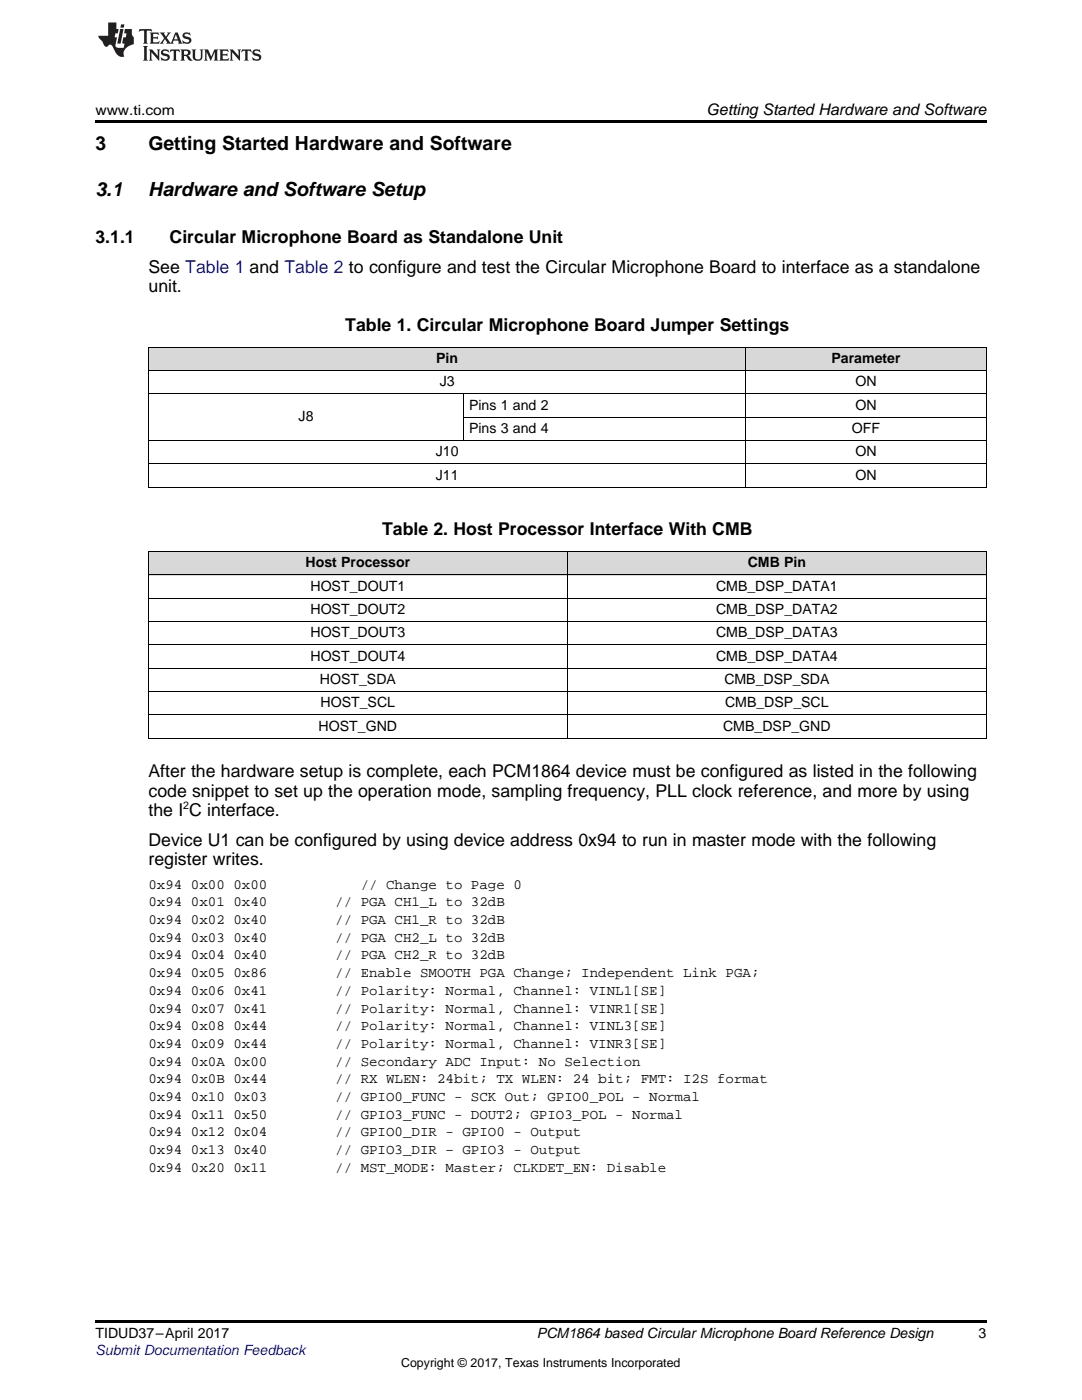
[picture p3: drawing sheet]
<svg xmlns="http://www.w3.org/2000/svg" width="216mm" height="279mm" viewBox="0 0 216 279" stroke-linecap="round" stroke-linejoin="round" font-family="sans-serif">
<defs><g id="words">
<g font-size="3.9">
<text x="19" y="30">3</text>
<text x="29.6" y="30">Getting Started Hardware and Software</text>
<text x="19" y="39.2">3.1</text>
<text x="29.6" y="39.2">Hardware and Software Setup</text>
</g>
<g font-size="3.5">
<text x="19" y="48.4">3.1.1</text>
<text x="33.8" y="48.4">Circular Microphone Board as Standalone Unit</text>
<text x="29.6" y="54.4">See Table 1 and Table 2 to configure and test the Circular Microphone Board to interface as a standalone</text>
<text x="29.6" y="58.3">unit.</text>
<text x="68.9" y="66">Table 1. Circular Microphone Board Jumper Settings</text>
<text x="76.2" y="106.8">Table 2. Host Processor Interface With CMB</text>
<text x="29.6" y="155.1">After the hardware setup is complete, each PCM1864 device must be configured as listed in the following</text>
<text x="29.6" y="159">code snippet to set up the operation mode, sampling frequency, PLL clock reference, and more by using</text>
<text x="29.6" y="162.9">the I C interface.</text>
<text x="29.6" y="168.8">Device U1 can be configured by using device address 0x94 to run in master mode with the following</text>
<text x="29.6" y="172.7">register writes.</text>
</g>
<text font-size="3.2" x="141" y="23">Getting Started Hardware and Software</text>
<g font-size="2.8">
<text x="19" y="23">www.ti.com</text>
<text x="87" y="72.5">Pin</text>
<text x="87.7" y="77.1">J3</text>
<text x="165.9" y="72.5">Parameter</text>
<text x="170.7" y="77.1">ON</text>
<text x="93.6" y="81.8">Pins 1 and 2</text>
<text x="170.7" y="81.8">ON</text>
<text x="59.6" y="84.1">J8</text>
<text x="93.6" y="86.4">Pins 3 and 4</text>
<text x="170" y="86.4">OFF</text>
<text x="87" y="91.1">J10</text>
<text x="87" y="95.7">J11</text>
<text x="170.7" y="91.1">ON</text>
<text x="170.7" y="95.7">ON</text>
<text x="61" y="113.2">Host Processor</text>
<text x="149.2" y="113.2">CMB Pin</text>
<text x="61.9" y="117.9">HOST_DOUT1</text>
<text x="142.9" y="117.9">CMB_DSP_DATA1</text>
<text x="61.9" y="122.6">HOST_DOUT2</text>
<text x="142.9" y="122.6">CMB_DSP_DATA2</text>
<text x="61.9" y="127.2">HOST_DOUT3</text>
<text x="61.9" y="131.9">HOST_DOUT4</text>
<text x="142.9" y="127.2">CMB_DSP_DATA3</text>
<text x="142.9" y="131.9">CMB_DSP_DATA4</text>
<text x="63.8" y="136.5">HOST_SDA</text>
<text x="144.5" y="136.5">CMB_DSP_SDA</text>
<text x="64" y="141.2">HOST_SCL</text>
<text x="144.7" y="141.2">CMB_DSP_SCL</text>
<text x="63.6" y="145.8">HOST_GND</text>
<text x="144.3" y="145.8">CMB_DSP_GND</text>
<text x="29.6" y="177.4">0x94</text>
<text x="38.1" y="177.4">0x00</text>
<text x="46.6" y="177.4">0x00</text>
<text x="72" y="177.4">// Change to Page 0</text>
<text x="29.6" y="180.9">0x94</text>
<text x="29.6" y="184.4">0x94</text>
<text x="38.1" y="180.9">0x01</text>
<text x="38.1" y="184.4">0x02</text>
<text x="46.6" y="180.9">0x40</text>
<text x="46.6" y="184.4">0x40</text>
<text x="66.9" y="180.9">// PGA CH1_L to 32dB</text>
<text x="66.9" y="184.4">// PGA CH1_R to 32dB</text>
<text x="29.6" y="188">0x94</text>
<text x="29.6" y="191.5">0x94</text>
<text x="38.1" y="188">0x03</text>
<text x="38.1" y="191.5">0x04</text>
<text x="46.6" y="188">0x40</text>
<text x="46.6" y="191.5">0x40</text>
<text x="66.9" y="188">// PGA CH2_L to 32dB</text>
<text x="66.9" y="191.5">// PGA CH2_R to 32dB</text>
<text x="29.6" y="195">0x94</text>
<text x="38.1" y="195">0x05</text>
<text x="46.6" y="195">0x86</text>
<text x="66.9" y="195">// Enable SMOOTH PGA Change; Independent Link PGA;</text>
<text x="29.6" y="198.5">0x94</text>
<text x="29.6" y="202.1">0x94</text>
<text x="38.1" y="198.5">0x06</text>
<text x="38.1" y="202.1">0x07</text>
<text x="46.6" y="198.5">0x41</text>
<text x="46.6" y="202.1">0x41</text>
<text x="66.9" y="198.5">// Polarity: Normal, Channel: VINL1[SE]</text>
<text x="66.9" y="202.1">// Polarity: Normal, Channel: VINR1[SE]</text>
<text x="29.6" y="205.6">0x94</text>
<text x="29.6" y="209.1">0x94</text>
<text x="38.1" y="205.6">0x08</text>
<text x="38.1" y="209.1">0x09</text>
<text x="46.6" y="205.6">0x44</text>
<text x="46.6" y="209.1">0x44</text>
<text x="66.9" y="205.6">// Polarity: Normal, Channel: VINL3[SE]</text>
<text x="66.9" y="209.1">// Polarity: Normal, Channel: VINR3[SE]</text>
<text x="29.6" y="212.7">0x94</text>
<text x="38.1" y="212.7">0x0A 0x00</text>
<text x="66.9" y="212.7">// Secondary ADC Input: No Selection</text>
<text x="29.6" y="216.2">0x94</text>
<text x="29.6" y="219.7">0x94</text>
<text x="38.1" y="216.2">0x0B 0x44</text>
<text x="38.1" y="219.7">0x10</text>
<text x="46.6" y="219.7">0x03</text>
<text x="66.9" y="216.2">// RX WLEN: 24bit; TX WLEN: 24 bit; FMT: I2S format</text>
<text x="66.9" y="219.7">// GPIO0_FUNC - SCK Out; GPIO0_POL - Normal</text>
<text x="29.6" y="223.2">0x94</text>
<text x="29.6" y="226.8">0x94</text>
<text x="38.1" y="223.2">0x11</text>
<text x="38.1" y="226.8">0x12</text>
<text x="46.6" y="223.2">0x50</text>
<text x="46.6" y="226.8">0x04</text>
<text x="66.9" y="223.2">// GPIO3_FUNC - DOUT2; GPIO3_POL - Normal</text>
<text x="66.9" y="226.8">// GPIO0_DIR - GPIO0 - Output</text>
<text x="29.6" y="230.3">0x94</text>
<text x="29.6" y="233.8">0x94</text>
<text x="38.1" y="230.3">0x13</text>
<text x="38.1" y="233.8">0x20</text>
<text x="46.6" y="230.3">0x40</text>
<text x="46.6" y="233.8">0x11</text>
<text x="66.9" y="230.3">// GPIO3_DIR – GPIO3 - Output</text>
<text x="66.9" y="233.8">// MST_MODE: Master; CLKDET_EN: Disable</text>
<text x="19" y="267.1">TIDUD37–April 2017</text>
<text x="107.1" y="267.1">PCM1864 based Circular Microphone Board Reference Design</text>
<text x="195.3" y="267">3</text>
</g>
<text font-size="2.8" fill="#00f" x="19" y="270.4">Submit Documentation Feedback</text>
<text font-size="2.5" x="80" y="272.7">Copyright © 2017, Texas Instruments Incorporated</text>
<text font-size="2.1" x="36.5" y="161.5">2</text>
</g></defs>
<g fill="#d8d8d8">
<path d="M29.6 110.1h83.6v4.7h-83.6z"/>
<path d="M113.2 110.1h83.6v4.7h-83.6z"/>
<path d="M29.6 69.4h62.9v4.6h-62.9z"/>
<path d="M92.5 69.4h56.3v4.6h-56.3z"/>
<path d="M148.8 69.4h48v4.6h-48z"/>
</g>
<path d="M19 24h177.8v.6h-177.8zM19 263.5h177.8v.6h-177.8z" fill="#000"/>
<g fill="none" stroke="#000" stroke-width=".2">
<path d="M29.6 78.6h167.2M29.6 74h167.2M29.6 69.3h167.2M29.7 69.4v27.9M92.5 78.7v9.3M148.8 69.4v27.9M196.8 69.4v27.9M29.6 97.2h167.2M29.6 92.6h167.2M29.6 87.9h167.2M92.5 83.3h104.3M29.6 119.4h167.2"/>
<path d="M29.6 114.7h167.2M29.6 110.1h167.2M29.7 110.1v37.3M113.2 110.1v37.3M196.8 110.1v37.3M29.6 138h167.2M29.6 133.4h167.2M29.6 128.7h167.2M29.6 124.1h167.2M29.6 147.3h167.2M29.6 142.7h167.2"/>
</g>
<g fill="#231f20">
<path d="M27.8 5.8l-.1 .6 .5-.3h.5l.1 .2v2.1l-.3 .3h1l-.2-.3v-2.1v-.2h.6l.4 .3-.1-.6zM29.9 6.5l.2 .4v1.5l-.2 .3h1.8l.1-.5a1.04 1.04 0 0 1-1.2 .1v-.6h.5l.4 .2v-.7l-.4 .2h-.5v-.6h.8l.3 .2-.1-.5zM31.9 6.5l.9 1.1-1 1.1h.9l-.2-.2 .4-.7 .5 .7-.2 .2h1.5l-.2-.2 .1-.4h.9l.2 .4-.2 .2h.9l-.2-.3-.7-1.9h-.5l-.9 2.1-.8-1.1 .8-1h-.8l.2 .3-.4 .5-.4-.6 .2-.2zM35.1 6.9l.4 .9h-.8zM36.6 6.6a.63 .63 0 0 0-.2 .7 .63 .63 0 0 0 .6 .4l.6 .2 .2 .2a.75 .75 0 0 1-.8 .4 .75 .75 0 0 1-.6-.5l.1 .7 .2-.1a1.11 1.11 0 0 0 1.5-.5 1.13 1.13 0 0 0-1.3-.9v-.3a1.04 1.04 0 0 1 1.1 .2l-.1-.6-.2 .1-.5-.1zM28.5 9.2l.3 .3v2.2l-.3 .4h1l-.2-.4v-2.2l.2-.3zM29.7 9.9l.2 .3v1.5l-.2 .4h.7l-.2-.4v-1.3l1.6 1.7v-1.9l.2-.3h-.7l.2 .3v.9l-1.1-1.2zM32.3 10a.62 .62 0 0 0-.2 .7 .62 .62 0 0 0 .6 .4l.6 .2 .2 .2a.76 .76 0 0 1-.8 .4 .76 .76 0 0 1-.6-.5l.1 .7 .2-.1a1.11 1.11 0 0 0 1.5-.6 1.13 1.13 0 0 0-1.3-.8v-.3a1.04 1.04 0 0 1 1.1 .1l-.1-.5-.2 .1-.5-.2zM34 9.9l-.1 .6a.61 .61 0 0 1 .7-.3l.1 1.5-.3 .4h1l-.3-.4 .1-1.5a.63 .63 0 0 1 .7 .3l-.1-.6zM36 9.9l.2 .3v1.5l-.2 .4h.9l-.2-.2v-.7l.6 .2a.76 .76 0 0 0 1.1 .6l-1-.9a.58 .58 0 0 0 .6-.6 .58 .58 0 0 0-.5-.6zM36.7 10.2l.1-.1a.45 .45 0 0 1 .6 .1 .45 .45 0 0 1 .1 .5l-.8 .2zM38.2 9.9l.2 .2a2.17 2.17 0 0 0 .4 1.9 .99 .99 0 0 0 1.6-.7v-1.1l.2-.3h-.7l.1 .2a1.92 1.92 0 0 1-.1 1.7 .6 .6 0 0 1-1-.5v-1.1l.2-.3zM40.7 9.9l.2 .3v1.5l-.2 .4h.7l-.2-.4v-1.4l.8 1.8 .9-1.8v1.4l-.2 .4h.9l-.3-.4v-1.5l.3-.3h-.8l-.6 1.4-.7-1.4zM43.7 9.9l.3 .3v1.5l-.3 .4h1.9l.1-.6a1.04 1.04 0 0 1-1.3 .2v-.6h.6l.4 .1v-.6l-.4 .2h-.6l.1-.6h.7l.4 .2-.1-.5zM45.8 9.9l.2 .3v1.5l-.2 .4h.8l-.3-.4v-1.3l1.6 1.7v-1.9l.2-.3h-.7l.2 .3v.9l-1.1-1.2zM48.3 9.9l-.1 .6a.61 .61 0 0 1 .7-.3v1.5l-.2 .4h.9l-.2-.4v-1.5a.63 .63 0 0 1 .8 .3l-.1-.6zM50.6 10a.62 .62 0 0 0-.2 .7 .62 .62 0 0 0 .6 .4l.6 .2 .1 .2a.76 .76 0 0 1-.7 .4 .76 .76 0 0 1-.6-.5l.1 .7 .1-.1a1.11 1.11 0 0 0 1.5-.6 1.13 1.13 0 0 0-1.2-.8l-.1-.3a1.04 1.04 0 0 1 1.2 .1l-.2-.5-.1 .1-.5-.2z"/>
<path d="M21.6 4.5v2.6h-2l.1 .4 .8 .9a.91 .91 0 0 0 .9 .9 .56 .56 0 0 1 .5-.4 .56 .56 0 0 1 .5 .3l.4 .8a1.53 1.53 0 0 0 2 1.3 1.54 1.54 0 0 1 1-2.1l.9-.4-.1-1.4a1.52 1.52 0 0 1-.3-1.6h-1.4l-.1 .9h.5l-.2 .8h-.5l-.2 .9v.2l.4 .1-.1 .9a1.93 1.93 0 0 1-1.6-.3l.2-1.8h-.4l.1-.8h.5l.2-.9h-.5v-1.3zM24 5.8l-.6 2.9h.7l.5-2.9zM24.2 4.9l-.2 .6h.7l.1-.6z"/>
</g>
<use href="#words"/>
</svg>
